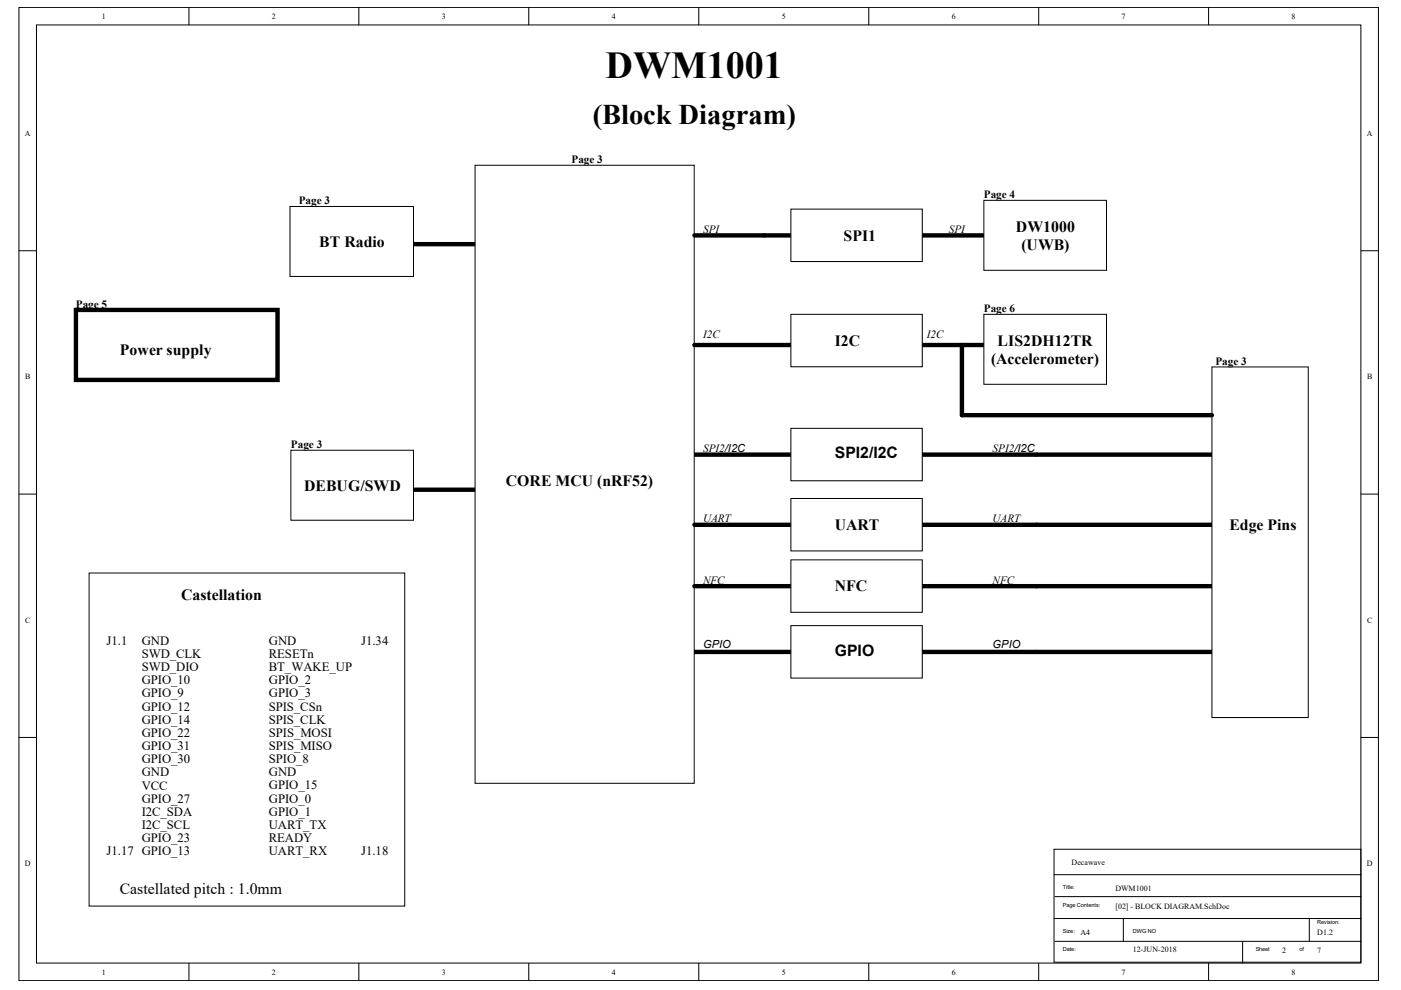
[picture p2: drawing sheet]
<svg xmlns="http://www.w3.org/2000/svg" width="297mm" height="210mm" viewBox="0 0 297 210" stroke-linecap="round" stroke-linejoin="round" font-family="sans-serif">
<defs><g id="words">
<text font-size="8.1" x="128.4" y="16.5">DWM1001</text>
<text font-size="6" x="125.7" y="26.3">(Block Diagram)</text>
<g font-size="3.3">
<text x="67.7" y="52.3">BT Radio</text>
<text x="178.9" y="51.1">SPI1</text>
<text x="215.4" y="49.2">DW1000</text>
<text x="216.5" y="52.9">(UWB)</text>
<text x="25.4" y="75.2">Power supply</text>
<text x="177" y="73.4">I2C</text>
<text x="210.1" y="77.1">(Accelerometer)</text>
<text x="211.5" y="73.4">LIS2DH12TR</text>
<text x="177" y="97.2">SPI2/I2C</text>
<text x="64.5" y="104">DEBUG/SWD</text>
<text x="107.2" y="103.1">CORE MCU (nRF52)</text>
<text x="177" y="112.4">UART</text>
<text x="260.7" y="112.4">Edge Pins</text>
<text x="177" y="125.4">NFC</text>
<text x="38.4" y="127.3">Castellation</text>
<text x="177" y="139">GPIO</text>
<text x="25.4" y="189.6">Castellated pitch : 1.0mm</text>
</g>
<g font-size="2.7">
<text x="22.6" y="136.7">J1.1</text>
<text x="30" y="136.7">GND</text>
<text x="57" y="136.7">GND</text>
<text x="76.6" y="136.7">J1.34</text>
<text x="30" y="139.5">SWD_CLK</text>
<text x="30" y="142.3">SWD_DIO</text>
<text x="57" y="139.5">RESETn</text>
<text x="57" y="142.3">BT_WAKE_UP</text>
<text x="30" y="145.1">GPIO_10</text>
<text x="30" y="147.9">GPIO_9</text>
<text x="57" y="145.1">GPIO_2</text>
<text x="57" y="147.9">GPIO_3</text>
<text x="30" y="150.7">GPIO_12</text>
<text x="30" y="153.5">GPIO_14</text>
<text x="57" y="150.7">SPIS_CSn</text>
<text x="57" y="153.5">SPIS_CLK</text>
<text x="30" y="156.2">GPIO_22</text>
<text x="30" y="161.8">GPIO_30</text>
<text x="30" y="159">GPIO_31</text>
<text x="57" y="156.2">SPIS_MOSI</text>
<text x="57" y="159">SPIS_MISO</text>
<text x="57" y="161.8">SPIO_8</text>
<text x="30" y="164.6">GND</text>
<text x="30" y="167.4">VCC</text>
<text x="57" y="164.6">GND</text>
<text x="57" y="167.4">GPIO_15</text>
<text x="30" y="173">I2C_SDA</text>
<text x="30" y="170.2">GPIO_27</text>
<text x="57" y="170.2">GPIO_0</text>
<text x="57" y="173">GPIO_1</text>
<text x="30" y="175.8">I2C_SCL</text>
<text x="30" y="178.6">GPIO_23</text>
<text x="57" y="175.8">UART_TX</text>
<text x="57" y="178.5">READY</text>
<text x="22.6" y="181.3">J1.17 GPIO_13</text>
<text x="57" y="181.3">UART_RX</text>
<text x="76.6" y="181.3">J1.18</text>
</g>
<g font-size="2.4">
<text x="121.2" y="34.5">Page 3</text>
<text x="208.6" y="42">Page 4</text>
<text x="63.3" y="43.2">Page 3</text>
<text x="149.1" y="49.4">SPI</text>
<text x="201.2" y="49.4">SPI</text>
<text x="16.1" y="65.2">Page 5</text>
<text x="149.1" y="71.7">I2C</text>
<text x="196.5" y="71.7">I2C</text>
<text x="208.6" y="66.1">Page 6</text>
<text x="257.7" y="77.3">Page 3</text>
<text x="61.7" y="95">Page 3</text>
<text x="149.1" y="95.9">SPI2/I2C</text>
<text x="210.5" y="95.9">SPI2/I2C</text>
<text x="149.1" y="110.8">UART</text>
<text x="210.5" y="110.8">UART</text>
<text x="149.1" y="123.8">NFC</text>
<text x="210.5" y="123.8">NFC</text>
<text x="149.1" y="137.5">GPIO</text>
<text x="210.5" y="137.5">GPIO</text>
</g>
<g font-size="1.7">
<text x="21.6" y="4">1</text>
<text x="57.6" y="4">2</text>
<text x="93.7" y="4">3</text>
<text x="129.7" y="4">4</text>
<text x="165.8" y="4">5</text>
<text x="201.8" y="4">6</text>
<text x="237.8" y="4">7</text>
<text x="273.8" y="4">8</text>
<text x="5.3" y="28.9">A</text>
<text x="289.8" y="28.9">A</text>
<text x="5.3" y="80.5">B</text>
<text x="289.9" y="80.5">B</text>
<text x="5.3" y="132">C</text>
<text x="289.9" y="132">C</text>
<text x="5.3" y="183.7">D</text>
<text x="227.2" y="183.4">Decawave</text>
<text x="289.8" y="183.7">D</text>
<text x="236.5" y="189">DWM1001</text>
<text x="236.5" y="192.7">[02] - BLOCK DIAGRAM.SchDoc</text>
<text x="229.1" y="198.3">A4</text>
<text x="240.2" y="201.8">12-JUN-2018</text>
<text x="271.8" y="202">2</text>
<text x="279.3" y="198.3">D1.2</text>
<text x="279.3" y="202">7</text>
<text x="21.6" y="206.6">1</text>
<text x="57.6" y="206.6">2</text>
<text x="93.7" y="206.6">3</text>
<text x="129.7" y="206.6">4</text>
<text x="165.8" y="206.6">5</text>
<text x="201.8" y="206.6">6</text>
<text x="237.8" y="206.6">7</text>
<text x="273.8" y="206.6">8</text>
</g>
<g font-size="1.2">
<text x="225.3" y="188.6">Title:</text>
<text x="225.3" y="197.9">Size:</text>
<text x="225.3" y="192.3">Page Contents:</text>
<text x="240.2" y="197.9">DWG NO</text>
<text x="279.3" y="196">Revision:</text>
<text x="225.3" y="201.6">Date:</text>
<text x="266.2" y="201.6">Sheet</text>
<text x="275.5" y="201.6">of</text>
</g>
</g></defs>
<g fill="#fff" stroke="#000" stroke-width=".21">
<path d="M4 1.6h288.3v206.3h-288.3z"/>
<path d="M7.7 5.3h280.8v198.9h-280.8z"/>
</g>
<g fill="none" stroke="#000" stroke-width=".21">
<path d="M40.1 1.6v3.7M76.1 1.6v3.7M112.1 1.6v3.7M148.2 1.6v3.7M184.2 1.6v3.7M220.2 1.6v3.7M256.2 1.6v3.7M4 53.2h3.7M288.6 53.2h3.7M4 104.8h3.7M288.6 104.8h3.7M4 156.4h3.7"/>
<path d="M288.6 156.4h3.7M40.1 204.2v3.8M76.1 204.2v3.8M112.1 204.2v3.8M148.2 204.2v3.8M184.2 204.2v3.8M220.2 204.2v3.8M256.2 204.2v3.8"/>
</g>
<path d="M18.9 121.5h66.9v70.6h-66.9z" fill="#fff" stroke="#000" stroke-width=".21"/>
<path d="M87.7 51.8h13M162.1 49.9h18.6M193.7 49.9h29.8M147.2 96.4h72.6M87.7 103.8h13M219.8 111.3h37.2M147.2 138.2h109.8M219.8 124.3h37.2" fill="none" stroke="#000" stroke-width=".93"/>
<path d="M223.5 180.1h65v23.9h-65zM223.5 185.5h65.1M223.5 194.8h65.1M223.7 199.6h64.9M223.7 190.1h64.9M238.2 194.8v4.8M263.5 199.6v4.6M277.6 194.8v4.8" fill="none" stroke="#000" stroke-width=".21"/>
<g fill="#fff" stroke="#000" stroke-width=".21">
<path d="M100.7 35h46.5v131.1h-46.5z"/>
<path d="M167.7 44.3h27.8v11.2h-27.8z"/>
<path d="M61.7 95.5h26v14.8h-26z"/>
</g>
<path d="M16.1 65.7h42.7v14.9h-42.7z" fill="#fff" stroke="#000" stroke-width=".93"/>
<path d="M147.2 49.9h14.9" fill="none" stroke="#000" stroke-width=".93"/>
<g fill="#fff" stroke="#000" stroke-width=".21">
<path d="M167.7 90.8h27.8v11.1h-27.8z"/>
<path d="M208.6 42.5h26v14.8h-26z"/>
<path d="M61.5 43.8h26.2v14.8h-26.2z"/>
</g>
<path d="M219.8 96.4h37.2" fill="none" stroke="#000" stroke-width=".93"/>
<path d="M257 77.8h20.4v74.3h-20.4z" fill="#fff" stroke="#000" stroke-width=".21"/>
<path d="M147.2 111.3h72.6" fill="none" stroke="#000" stroke-width=".93"/>
<path d="M167.7 105.7h27.8v11.1h-27.8z" fill="#fff" stroke="#000" stroke-width=".21"/>
<path d="M147.2 124.3h72.6" fill="none" stroke="#000" stroke-width=".93"/>
<path d="M167.7 118.7h27.8v11.1h-27.8z" fill="#fff" stroke="#000" stroke-width=".21"/>
<path d="M147.2 73.2h61.4" fill="none" stroke="#000" stroke-width=".93"/>
<g fill="#fff" stroke="#000" stroke-width=".21">
<path d="M167.7 66.6h27.8v11.2h-27.8z"/>
<path d="M208.6 66.6h26v14.9h-26z"/>
<path d="M167.7 132.7h27.8v11.1h-27.8z"/>
</g>
<path d="M203.9 73.2v14.8h53.1" fill="none" stroke="#000" stroke-width=".93"/>
<use href="#words"/>
</svg>
